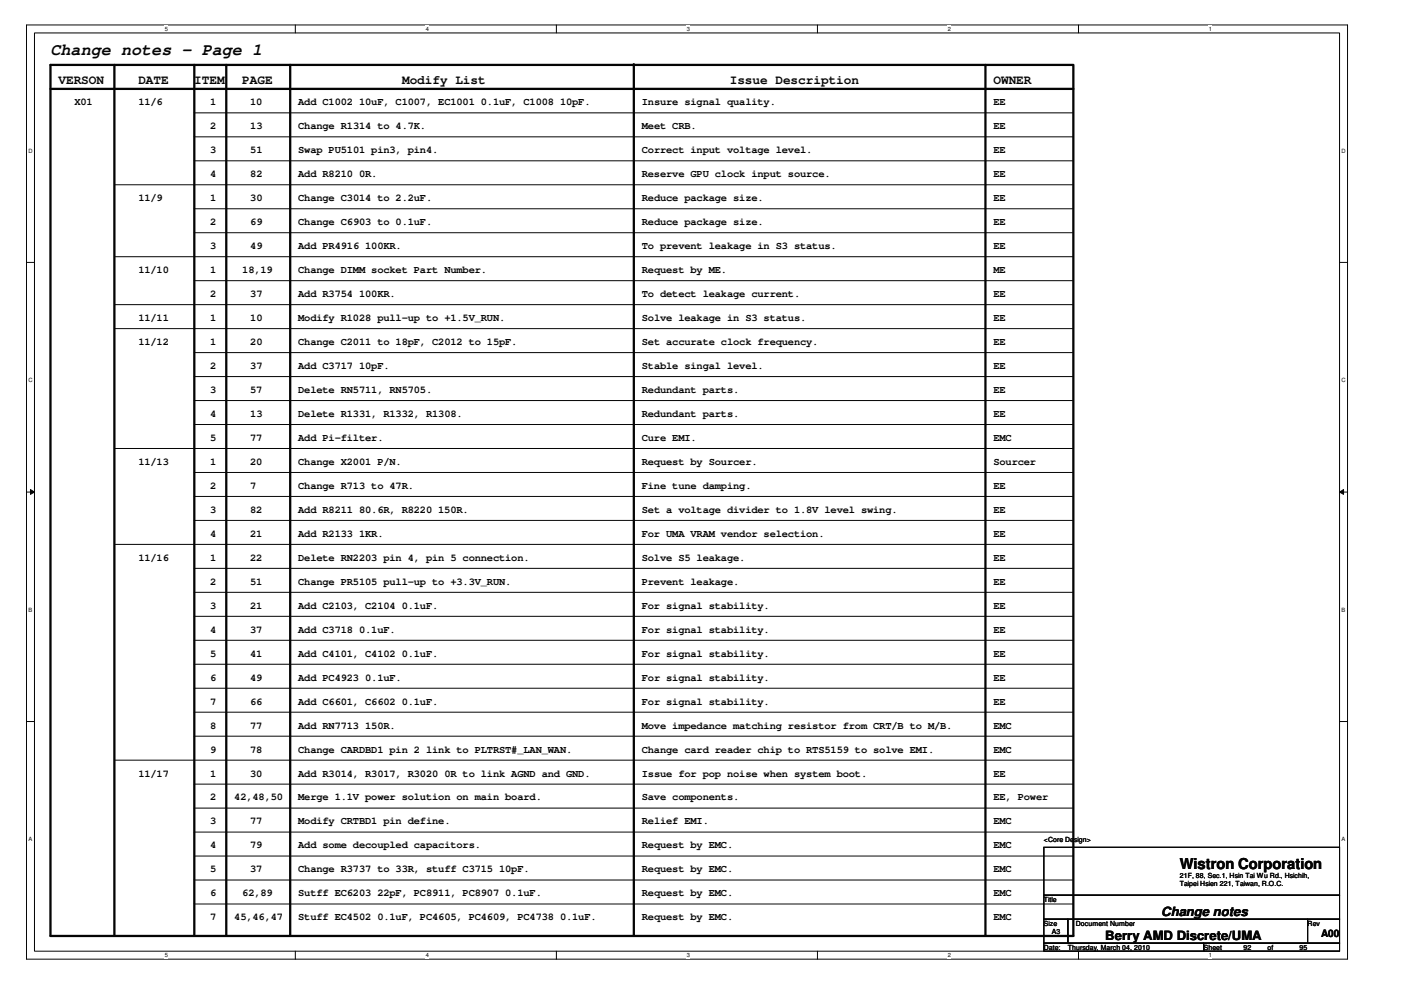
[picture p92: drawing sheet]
<svg xmlns="http://www.w3.org/2000/svg" width="297mm" height="210mm" viewBox="0 0 297 210" stroke-linecap="round" stroke-linejoin="round" font-family="sans-serif">
<defs><g id="words">
<text font-size="3.6" fill="#040503" x="10.7" y="11.7">Change notes - Page 1</text>
<text font-size="3.2" fill="#040503" x="250.1" y="184.3">Wistron Corporation</text>
<g font-size="2.7" fill="#040503">
<text x="12.4" y="17.7">VERSON</text>
<text x="29.3" y="17.7">DATE</text>
<text x="41.2" y="17.7">ITEM</text>
<text x="51.4" y="17.7">PAGE</text>
<text x="85.2" y="17.7">Modify List</text>
<text x="154.7" y="17.7">Issue Description</text>
<text x="210.6" y="17.7">OWNER</text>
<text x="246.2" y="194.1">Change notes</text>
<text x="234.3" y="199.3">Berry AMD Discrete/UMA</text>
</g>
<g font-size="2.2" fill="#040503">
<text x="15.8" y="22.3">X01</text>
<text x="29.3" y="22.3">11/6</text>
<text x="44.6" y="22.3">1</text>
<text x="53.1" y="22.3">10</text>
<text x="63.2" y="22.3">Add C1002 10uF, C1007, EC1001 0.1uF, C1008 10pF.</text>
<text x="136.1" y="22.3">Insure signal quality.</text>
<text x="210.6" y="22.3">EE</text>
<text x="44.6" y="27.4">2</text>
<text x="53.1" y="27.4">13</text>
<text x="63.2" y="27.4">Change R1314 to 4.7K.</text>
<text x="136.1" y="27.4">Meet CRB.</text>
<text x="210.6" y="27.4">EE</text>
<text x="44.6" y="32.5">3</text>
<text x="53.1" y="32.5">51</text>
<text x="63.2" y="32.5">Swap PU5101 pin3, pin4.</text>
<text x="136.1" y="32.5">Correct input voltage level.</text>
<text x="210.6" y="32.5">EE</text>
<text x="44.6" y="37.6">4</text>
<text x="53.1" y="37.6">82</text>
<text x="63.2" y="37.6">Add R8210 0R.</text>
<text x="136.1" y="37.6">Reserve GPU clock input source.</text>
<text x="210.6" y="37.6">EE</text>
<text x="29.3" y="42.6">11/9</text>
<text x="44.6" y="42.6">1</text>
<text x="44.6" y="47.7">2</text>
<text x="53.1" y="42.6">30</text>
<text x="53.1" y="47.7">69</text>
<text x="63.2" y="47.7">Change C6903 to 0.1uF.</text>
<text x="63.2" y="42.6">Change C3014 to 2.2uF.</text>
<text x="136.1" y="42.6">Reduce package size.</text>
<text x="136.1" y="47.7">Reduce package size.</text>
<text x="210.6" y="42.6">EE</text>
<text x="210.6" y="47.7">EE</text>
<text x="44.6" y="52.8">3</text>
<text x="53.1" y="52.8">49</text>
<text x="63.2" y="52.8">Add PR4916 100KR.</text>
<text x="136.1" y="52.8">To prevent leakage in S3 status.</text>
<text x="210.6" y="52.8">EE</text>
<text x="29.3" y="57.9">11/10</text>
<text x="44.6" y="57.9">1</text>
<text x="51.4" y="57.9">18,19</text>
<text x="63.2" y="57.9">Change DIMM socket Part Number.</text>
<text x="136.1" y="57.9">Request by ME.</text>
<text x="210.6" y="57.9">ME</text>
<text x="44.6" y="63">2</text>
<text x="53.1" y="63">37</text>
<text x="63.2" y="63">Add R3754 100KR.</text>
<text x="136.1" y="63">To detect leakage current.</text>
<text x="210.6" y="63">EE</text>
<text x="29.3" y="68.1">11/11</text>
<text x="44.6" y="68.1">1</text>
<text x="53.1" y="68.1">10</text>
<text x="63.2" y="68.1">Modify R1028 pull-up to +1.5V_RUN.</text>
<text x="136.1" y="68.1">Solve leakage in S3 status.</text>
<text x="210.6" y="68.1">EE</text>
<text x="29.3" y="73.1">11/12</text>
<text x="44.6" y="73.1">1</text>
<text x="53.1" y="73.1">20</text>
<text x="63.2" y="73.1">Change C2011 to 18pF, C2012 to 15pF.</text>
<text x="136.1" y="73.1">Set accurate clock frequency.</text>
<text x="210.6" y="73.1">EE</text>
<text x="44.6" y="83.3">3</text>
<text x="44.6" y="78.2">2</text>
<text x="53.1" y="83.3">57</text>
<text x="53.1" y="78.2">37</text>
<text x="63.2" y="78.2">Add C3717 10pF.</text>
<text x="63.2" y="83.3">Delete RN5711, RN5705.</text>
<text x="136.1" y="78.2">Stable singal level.</text>
<text x="136.1" y="83.3">Redundant parts.</text>
<text x="210.6" y="78.2">EE</text>
<text x="210.6" y="83.3">EE</text>
<text x="44.6" y="88.4">4</text>
<text x="53.1" y="88.4">13</text>
<text x="63.2" y="88.4">Delete R1331, R1332, R1308.</text>
<text x="136.1" y="88.4">Redundant parts.</text>
<text x="210.6" y="88.4">EE</text>
<text x="44.6" y="93.5">5</text>
<text x="53.1" y="93.5">77</text>
<text x="63.2" y="93.5">Add Pi-filter.</text>
<text x="136.1" y="93.5">Cure EMI.</text>
<text x="210.6" y="93.5">EMC</text>
<text x="29.3" y="98.6">11/13</text>
<text x="44.6" y="98.6">1</text>
<text x="53.1" y="98.6">20</text>
<text x="63.2" y="98.6">Change X2001 P/N.</text>
<text x="136.1" y="98.6">Request by Sourcer.</text>
<text x="210.6" y="98.6">Sourcer</text>
<text x="44.6" y="103.6">2</text>
<text x="53.1" y="103.6">7</text>
<text x="63.2" y="103.6">Change R713 to 47R.</text>
<text x="136.1" y="103.6">Fine tune damping.</text>
<text x="210.6" y="103.6">EE</text>
<text x="44.6" y="113.8">4</text>
<text x="44.6" y="108.7">3</text>
<text x="53.1" y="113.8">21</text>
<text x="53.1" y="108.7">82</text>
<text x="63.2" y="113.8">Add R2133 1KR.</text>
<text x="63.2" y="108.7">Add R8211 80.6R, R8220 150R.</text>
<text x="136.1" y="113.8">For UMA VRAM vendor selection.</text>
<text x="136.1" y="108.7">Set a voltage divider to 1.8V level swing.</text>
<text x="210.6" y="113.8">EE</text>
<text x="210.6" y="108.7">EE</text>
<text x="29.3" y="118.9">11/16</text>
<text x="44.6" y="118.9">1</text>
<text x="53.1" y="118.9">22</text>
<text x="63.2" y="118.9">Delete RN2203 pin 4, pin 5 connection.</text>
<text x="136.1" y="118.9">Solve S5 leakage.</text>
<text x="210.6" y="118.9">EE</text>
<text x="44.6" y="124">2</text>
<text x="53.1" y="124">51</text>
<text x="63.2" y="124">Change PR5105 pull-up to +3.3V_RUN.</text>
<text x="136.1" y="124">Prevent leakage.</text>
<text x="210.6" y="124">EE</text>
<text x="44.6" y="129.1">3</text>
<text x="53.1" y="129.1">21</text>
<text x="63.2" y="129.1">Add C2103, C2104 0.1uF.</text>
<text x="136.1" y="129.1">For signal stability.</text>
<text x="210.6" y="129.1">EE</text>
<text x="44.6" y="134.1">4</text>
<text x="53.1" y="134.1">37</text>
<text x="63.2" y="134.1">Add C3718 0.1uF.</text>
<text x="136.1" y="134.1">For signal stability.</text>
<text x="210.6" y="134.1">EE</text>
<text x="44.6" y="139.2">5</text>
<text x="53.1" y="139.2">41</text>
<text x="63.2" y="139.2">Add C4101, C4102 0.1uF.</text>
<text x="136.1" y="139.2">For signal stability.</text>
<text x="210.6" y="139.2">EE</text>
<text x="44.6" y="144.3">6</text>
<text x="44.6" y="149.4">7</text>
<text x="53.1" y="144.3">49</text>
<text x="53.1" y="149.4">66</text>
<text x="63.2" y="144.3">Add PC4923 0.1uF.</text>
<text x="63.2" y="149.4">Add C6601, C6602 0.1uF.</text>
<text x="136.1" y="144.3">For signal stability.</text>
<text x="136.1" y="149.4">For signal stability.</text>
<text x="210.6" y="144.3">EE</text>
<text x="210.6" y="149.4">EE</text>
<text x="44.6" y="154.5">8</text>
<text x="53.1" y="154.5">77</text>
<text x="63.2" y="154.5">Add RN7713 150R.</text>
<text x="136.1" y="154.5">Move impedance matching resistor from CRT/B to M/B.</text>
<text x="210.6" y="154.5">EMC</text>
<text x="44.6" y="159.6">9</text>
<text x="53.1" y="159.6">78</text>
<text x="63.2" y="159.6">Change CARDBD1 pin 2 link to PLTRST#_LAN_WAN.</text>
<text x="136.1" y="159.6">Change card reader chip to RTS5159 to solve EMI.</text>
<text x="210.6" y="159.6">EMC</text>
<text x="29.3" y="164.6">11/17</text>
<text x="44.6" y="164.6">1</text>
<text x="53.1" y="164.6">30</text>
<text x="63.2" y="164.6">Add R3014, R3017, R3020 0R to link AGND and GND.</text>
<text x="136.1" y="164.6">Issue for pop noise when system boot.</text>
<text x="210.6" y="164.6">EE</text>
<text x="44.6" y="169.7">2</text>
<text x="49.7" y="169.7">42,48,50</text>
<text x="63.2" y="169.7">Merge 1.1V power solution on main board.</text>
<text x="136.1" y="169.7">Save components.</text>
<text x="210.6" y="169.7">EE, Power</text>
<text x="44.6" y="174.8">3</text>
<text x="44.6" y="179.9">4</text>
<text x="53.1" y="174.8">77</text>
<text x="53.1" y="179.9">79</text>
<text x="63.2" y="174.8">Modify CRTBD1 pin define.</text>
<text x="63.2" y="179.9">Add some decoupled capacitors.</text>
<text x="136.1" y="174.8">Relief EMI.</text>
<text x="136.1" y="179.9">Request by EMC.</text>
<text x="210.6" y="174.8">EMC</text>
<text x="210.6" y="179.9">EMC</text>
<text x="44.6" y="185">5</text>
<text x="53.1" y="185">37</text>
<text x="63.2" y="185">Change R3737 to 33R, stuff C3715 10pF.</text>
<text x="136.1" y="185">Request by EMC.</text>
<text x="210.6" y="185">EMC</text>
<text x="44.6" y="190.1">6</text>
<text x="51.4" y="190.1">62,89</text>
<text x="63.2" y="190.1">Sutff EC6203 22pF, PC8911, PC8907 0.1uF.</text>
<text x="136.1" y="190.1">Request by EMC.</text>
<text x="210.6" y="190.1">EMC</text>
<text x="44.6" y="195.1">7</text>
<text x="49.7" y="195.1">45,46,47</text>
<text x="63.2" y="195.1">Stuff EC4502 0.1uF, PC4605, PC4609, PC4738</text>
<text x="118.7" y="195.1">0.1uF.</text>
<text x="136.1" y="195.1">Request by EMC.</text>
<text x="210.6" y="195.1">EMC</text>
<text x="280.1" y="198.8">A00</text>
</g>
<g font-size="1.5" fill="#040503">
<text x="221.3" y="178.5">&lt;Core Design&gt;</text>
<text x="221.3" y="191.2">Title</text>
<text x="250.1" y="186.1">21F, 88, Sec.1, Hsin Tai Wu Rd., Hsichih,</text>
<text x="250.1" y="187.8">Taipei Hsien 221, Taiwan, R.O.C.</text>
<text x="221.3" y="196.3">Size</text>
<text x="223" y="198">A3</text>
<text x="228.1" y="196.3">Document Number</text>
<text x="277.2" y="196.3">Rev</text>
<text x="221.3" y="201.3">Date:</text>
<text x="226.4" y="201.3">Thursday, March 04, 2010</text>
<text x="255.2" y="201.3">Sheet</text>
<text x="263.7" y="201.3">92</text>
<text x="268.8" y="201.4">of</text>
<text x="275.5" y="201.3">95</text>
</g>
<g font-size="1.2" fill="#040503">
<text x="34.9" y="6.5">5</text>
<text x="90.3" y="6.5">4</text>
<text x="145.6" y="6.5">3</text>
<text x="200.9" y="6.5">2</text>
<text x="256.3" y="6.5">1</text>
<text x="6.1" y="32.4">D</text>
<text x="284.5" y="32.4">D</text>
<text x="6.1" y="81.1">C</text>
<text x="284.5" y="81.1">C</text>
<text x="6.1" y="129.7">B</text>
<text x="284.5" y="129.7">B</text>
<text x="6.1" y="178.4">A</text>
<text x="284.5" y="178.4">A</text>
<text x="34.9" y="202.9">5</text>
<text x="90.3" y="202.9">4</text>
<text x="145.6" y="202.9">3</text>
<text x="200.9" y="202.9">2</text>
<text x="256.3" y="202.9">1</text>
</g>
</g></defs>
<path d="M5.6 5.3h280.1v198.1h-280.1zM7.3 7h276.7v194.7h-276.7z" fill="none" stroke="#040503" stroke-width=".21"/>
<g fill="#fff">
<path d="M34.9 5.5h.7v1.3h-.7z"/>
<path d="M34.9 201.8h.7v1.4h-.7z"/>
</g>
<path d="M62.6 5.3v1.7M62.6 201.7v1.7" fill="none" stroke="#040503" stroke-width=".21"/>
<g fill="#fff">
<path d="M90.3 5.5h.6v1.3h-.6z"/>
<path d="M90.3 201.8h.6v1.4h-.6z"/>
</g>
<path d="M118 5.3v1.7M118 201.7v1.7" fill="none" stroke="#040503" stroke-width=".21"/>
<g fill="#fff">
<path d="M145.6 5.5h.6v1.3h-.6z"/>
<path d="M145.6 201.8h.6v1.4h-.6z"/>
</g>
<path d="M173.3 5.3v1.7M173.3 201.7v1.7" fill="none" stroke="#040503" stroke-width=".21"/>
<g fill="#fff">
<path d="M200.9 5.5h.7v1.3h-.7z"/>
<path d="M200.9 201.8h.7v1.4h-.7z"/>
</g>
<path d="M228.7 5.3v1.7M228.7 201.7v1.7" fill="none" stroke="#040503" stroke-width=".21"/>
<g fill="#fff">
<path d="M256.3 5.5h.6v1.3h-.6z"/>
<path d="M256.3 201.8h.6v1.4h-.6z"/>
<path d="M6.1 31.3h.8v1.3h-.8z"/>
<path d="M284.5 31.3h.8v1.3h-.8z"/>
<path d="M6.1 80h.8v1.3h-.8z"/>
<path d="M284.5 80h.8v1.3h-.8z"/>
</g>
<path d="M5.6 55.6h1.7M284 55.6h1.7" fill="none" stroke="#040503" stroke-width=".21"/>
<g fill="#fff">
<path d="M6.1 128.7h.7v1.3h-.7z"/>
<path d="M284.5 128.7h.7v1.3h-.7z"/>
</g>
<path d="M5.6 104.3h1.7M284 104.3h1.7" fill="none" stroke="#040503" stroke-width=".21"/>
<path d="M6.5 103.8l.8 .5-.8 .5z" fill="#040503"/>
<path d="M6.5 103.8l.8 .5-.8 .5z" fill="none" stroke="#040503" stroke-width=".21"/>
<path d="M284 104.3l.9-.5v1z" fill="#040503"/>
<path d="M284 104.3l.9-.5v1z" fill="none" stroke="#040503" stroke-width=".21"/>
<g fill="#fff">
<path d="M6.1 177.3h.7v1.3h-.7z"/>
<path d="M284.5 177.3h.7v1.3h-.7z"/>
</g>
<g fill="none" stroke="#040503" stroke-width=".21">
<path d="M24.3 39.2h203.3M41.2 23.9h186.4M41.2 34.1h186.4M41.2 29h186.4M24.3 54.4h203.3M41.2 44.3h186.4M41.2 49.3h186.4M41.2 59.5h186.4M24.3 69.7h203.3M24.3 64.6h203.3M41.2 74.8h186.4M41.2 79.8h186.4"/>
<path d="M24.3 95.1h203.3M41.2 84.9h186.4M41.2 90h186.4M24.3 115.4h203.3M41.2 100.2h186.4M41.2 105.3h186.4M41.2 110.3h186.4M41.2 120.5h186.4M41.2 125.6h186.4M41.2 130.7h186.4M41.2 135.8h186.4M5.6 153h1.7"/>
<path d="M41.2 151h186.4M41.2 156.1h186.4M41.2 140.8h186.4M41.2 145.9h186.4M284 153h1.7M24.3 161.2h203.3M41.2 166.3h186.4M41.2 171.3h186.4M41.2 176.4h186.4M221.3 179.6h62.7v10.2h-62.7zM41.2 181.5h186.4M41.2 186.6h186.4"/>
<path d="M41.2 191.7h186.4M221.3 189.8h62.7v5.1h-62.7zM221.3 194.9h5.1v5.1h-5.1zM221.3 200h33.9v1.7h-33.9zM226.4 194.9h50.8v5.1h-50.8zM255.2 200h28.8v1.7h-28.8zM277.2 194.9h6.8v5.1h-6.8z"/>
</g>
<path d="M10.7 13.8h216.9v184.6h-216.9zM10.7 18.8h216.9M24.3 13.8v184.6M41.2 13.8v184.6M48 13.8v184.6M61.5 13.8v184.6M134.4 13.6v184.7M208.9 13.8v184.6" fill="none" stroke="#040503" stroke-width=".48"/>
<use href="#words"/>
</svg>
